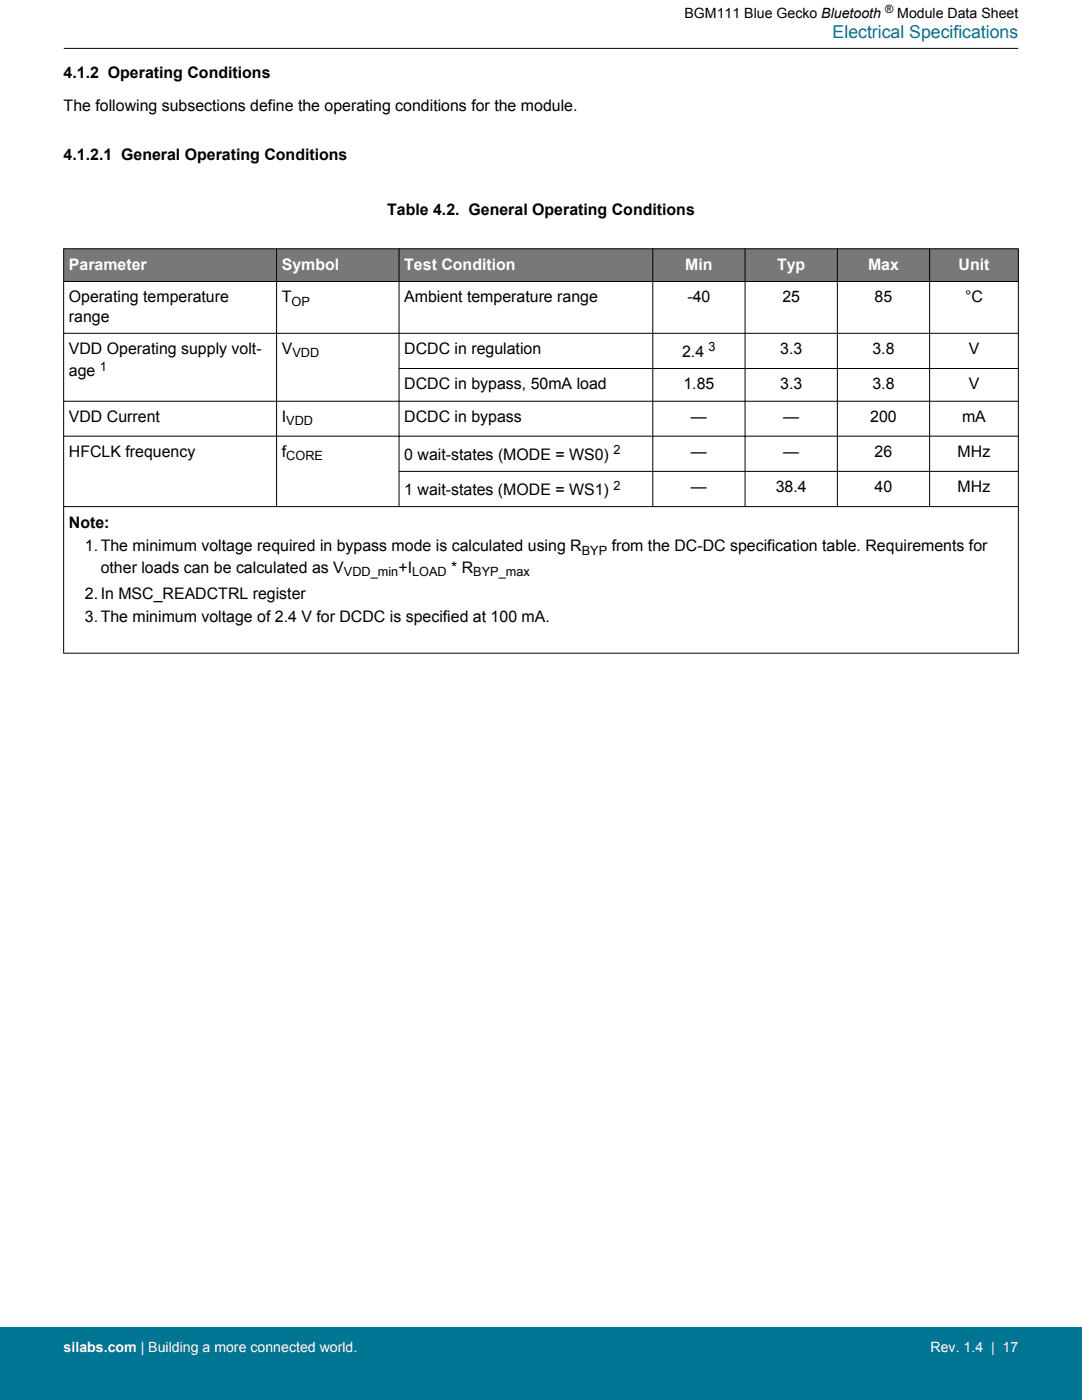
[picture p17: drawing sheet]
<svg xmlns="http://www.w3.org/2000/svg" width="216mm" height="279mm" viewBox="0 0 216 279" stroke-linecap="round" stroke-linejoin="round" font-family="sans-serif">
<defs><g id="words">
<text font-size="3.5" fill="#007695" x="166.1" y="7.5">Electrical Specifications</text>
<g font-size="3.2">
<text x="12.7" y="15.5">4.1.2 Operating Conditions</text>
<text x="12.7" y="22.2">The following subsections define the operating conditions for the module.</text>
<text x="12.7" y="32">4.1.2.1 General Operating Conditions</text>
<text x="77.3" y="42.8">Table 4.2. General Operating Conditions</text>
<text x="13.7" y="60.4">Operating temperature</text>
<text x="13.7" y="64.2">range</text>
<text x="56.2" y="60.4">T</text>
<text x="80.7" y="60.4">Ambient temperature range</text>
<text x="137.2" y="60.4">-40</text>
<text x="156.1" y="60.4">25</text>
<text x="174.5" y="60.4">85</text>
<text x="192.6" y="60.4">°C</text>
<text x="13.7" y="70.7">VDD Operating supply volt-</text>
<text x="56.2" y="70.7">V</text>
<text x="80.7" y="70.7">DCDC in regulation</text>
<text x="136.1" y="71.2">2.4</text>
<text x="155.7" y="70.7">3.3</text>
<text x="174.1" y="70.7">3.8</text>
<text x="193.3" y="70.7">V</text>
<text x="13.7" y="75">age</text>
<text x="80.7" y="77.7">DCDC in bypass, 50mA load</text>
<text x="136.4" y="77.7">1.85</text>
<text x="155.7" y="77.7">3.3</text>
<text x="174.1" y="77.7">3.8</text>
<text x="193.3" y="77.7">V</text>
<text x="13.7" y="84.3">VDD Current</text>
<text x="56.2" y="84.3">I</text>
<text x="80.7" y="84.3">DCDC in bypass</text>
<text x="137.9" y="84.3">—</text>
<text x="156.3" y="84.3">—</text>
<text x="173.6" y="84.3">200</text>
<text x="192" y="84.3">mA</text>
<text x="13.7" y="91.2">HFCLK frequency</text>
<text x="56.2" y="91.2">f</text>
<text x="80.7" y="91.7">0 wait-states (MODE = WS0)</text>
<text x="137.9" y="91.2">—</text>
<text x="156.3" y="91.2">—</text>
<text x="174.5" y="91.2">26</text>
<text x="191.1" y="91.2">MHz</text>
<text x="80.7" y="98.8">1 wait-states (MODE = WS1)</text>
<text x="137.9" y="98.3">—</text>
<text x="154.8" y="98.3">38.4</text>
<text x="174.5" y="98.3">40</text>
<text x="191.1" y="98.3">MHz</text>
<text x="13.7" y="105.3">Note:</text>
<text x="16.9" y="110">1.The minimum voltage required in bypass mode is calculated using R</text>
<text x="122.1" y="110">from the DC-DC specification table. Requirements for</text>
<text x="16.9" y="119.5">2.In MSC_READCTRL register</text>
<text x="20.1" y="114.3">other loads can be calculated as V</text>
<text x="79.5" y="114.3">+I</text>
<text x="90" y="114.3">* R</text>
<text x="16.9" y="124.2">3.The minimum voltage of 2.4 V for DCDC is specified at 100 mA.</text>
</g>
<g font-size="3.2" fill="#fff">
<text x="13.7" y="53.8">Parameter</text>
<text x="56.2" y="53.8">Symbol</text>
<text x="80.7" y="53.8">Test Condition</text>
<text x="136.7" y="53.8">Min</text>
<text x="155.1" y="53.8">Typ</text>
<text x="173.2" y="53.8">Max</text>
<text x="191.3" y="53.8">Unit</text>
</g>
<g font-size="2.8">
<text x="136.6" y="3.5">BGM111 Blue Gecko Bluetooth</text>
<text x="179" y="3.5">Module Data Sheet</text>
</g>
<g font-size="2.8" fill="#fff">
<text x="12.7" y="269.9">silabs.com | Building a more connected world.</text>
<text x="185.7" y="269.9">Rev. 1.4 | 17</text>
</g>
<g font-size="2.5">
<text x="58.2" y="61">OP</text>
<text x="58.4" y="71.3">VDD</text>
<text x="141.4" y="70.1">3</text>
<text x="19.9" y="73.9">1</text>
<text x="57.1" y="84.9">VDD</text>
<text x="57.1" y="91.9">CORE</text>
<text x="122.4" y="90.7">2</text>
<text x="122.4" y="97.7">2</text>
<text x="116.1" y="110.7">BYP</text>
<text x="68.6" y="114.9">VDD_min</text>
<text x="82.2" y="114.9">LOAD</text>
<text x="94.4" y="114.9">BYP_max</text>
</g>
<text font-size="2.3" x="176.6" y="2.6">®</text>
</g></defs>
<g fill="#797777">
<path d="M12.7 49.6h190.5v6.6h-190.5z" fill-rule="evenodd"/>
<path d="M12.7 49.6h190.5v6.6h-190.5z" fill-rule="evenodd"/>
</g>
<g fill="none" stroke="#000" stroke-width=".2">
<path d="M12.7 9.7h190.5M12.7 49.6h190.5M12.7 56.2h190.5M12.7 49.6v80.8M55.2 49.6v51.5M79.6 49.6v51.5M130.3 49.6v51.5M148.7 49.6v51.5M167.1 49.6v51.5M185.5 49.6v51.5M203.2 49.6v80.8M12.7 66.5h190.5"/>
<path d="M79.6 73.5h123.6M12.7 80.1h190.5M12.7 87h190.5M79.6 94.1h123.6M12.7 101.1h190.5M12.7 130.4h190.5"/>
</g>
<path d="M0 264.9h215.9v14.5h-215.9z" fill="#007695"/>
<use href="#words"/>
</svg>
